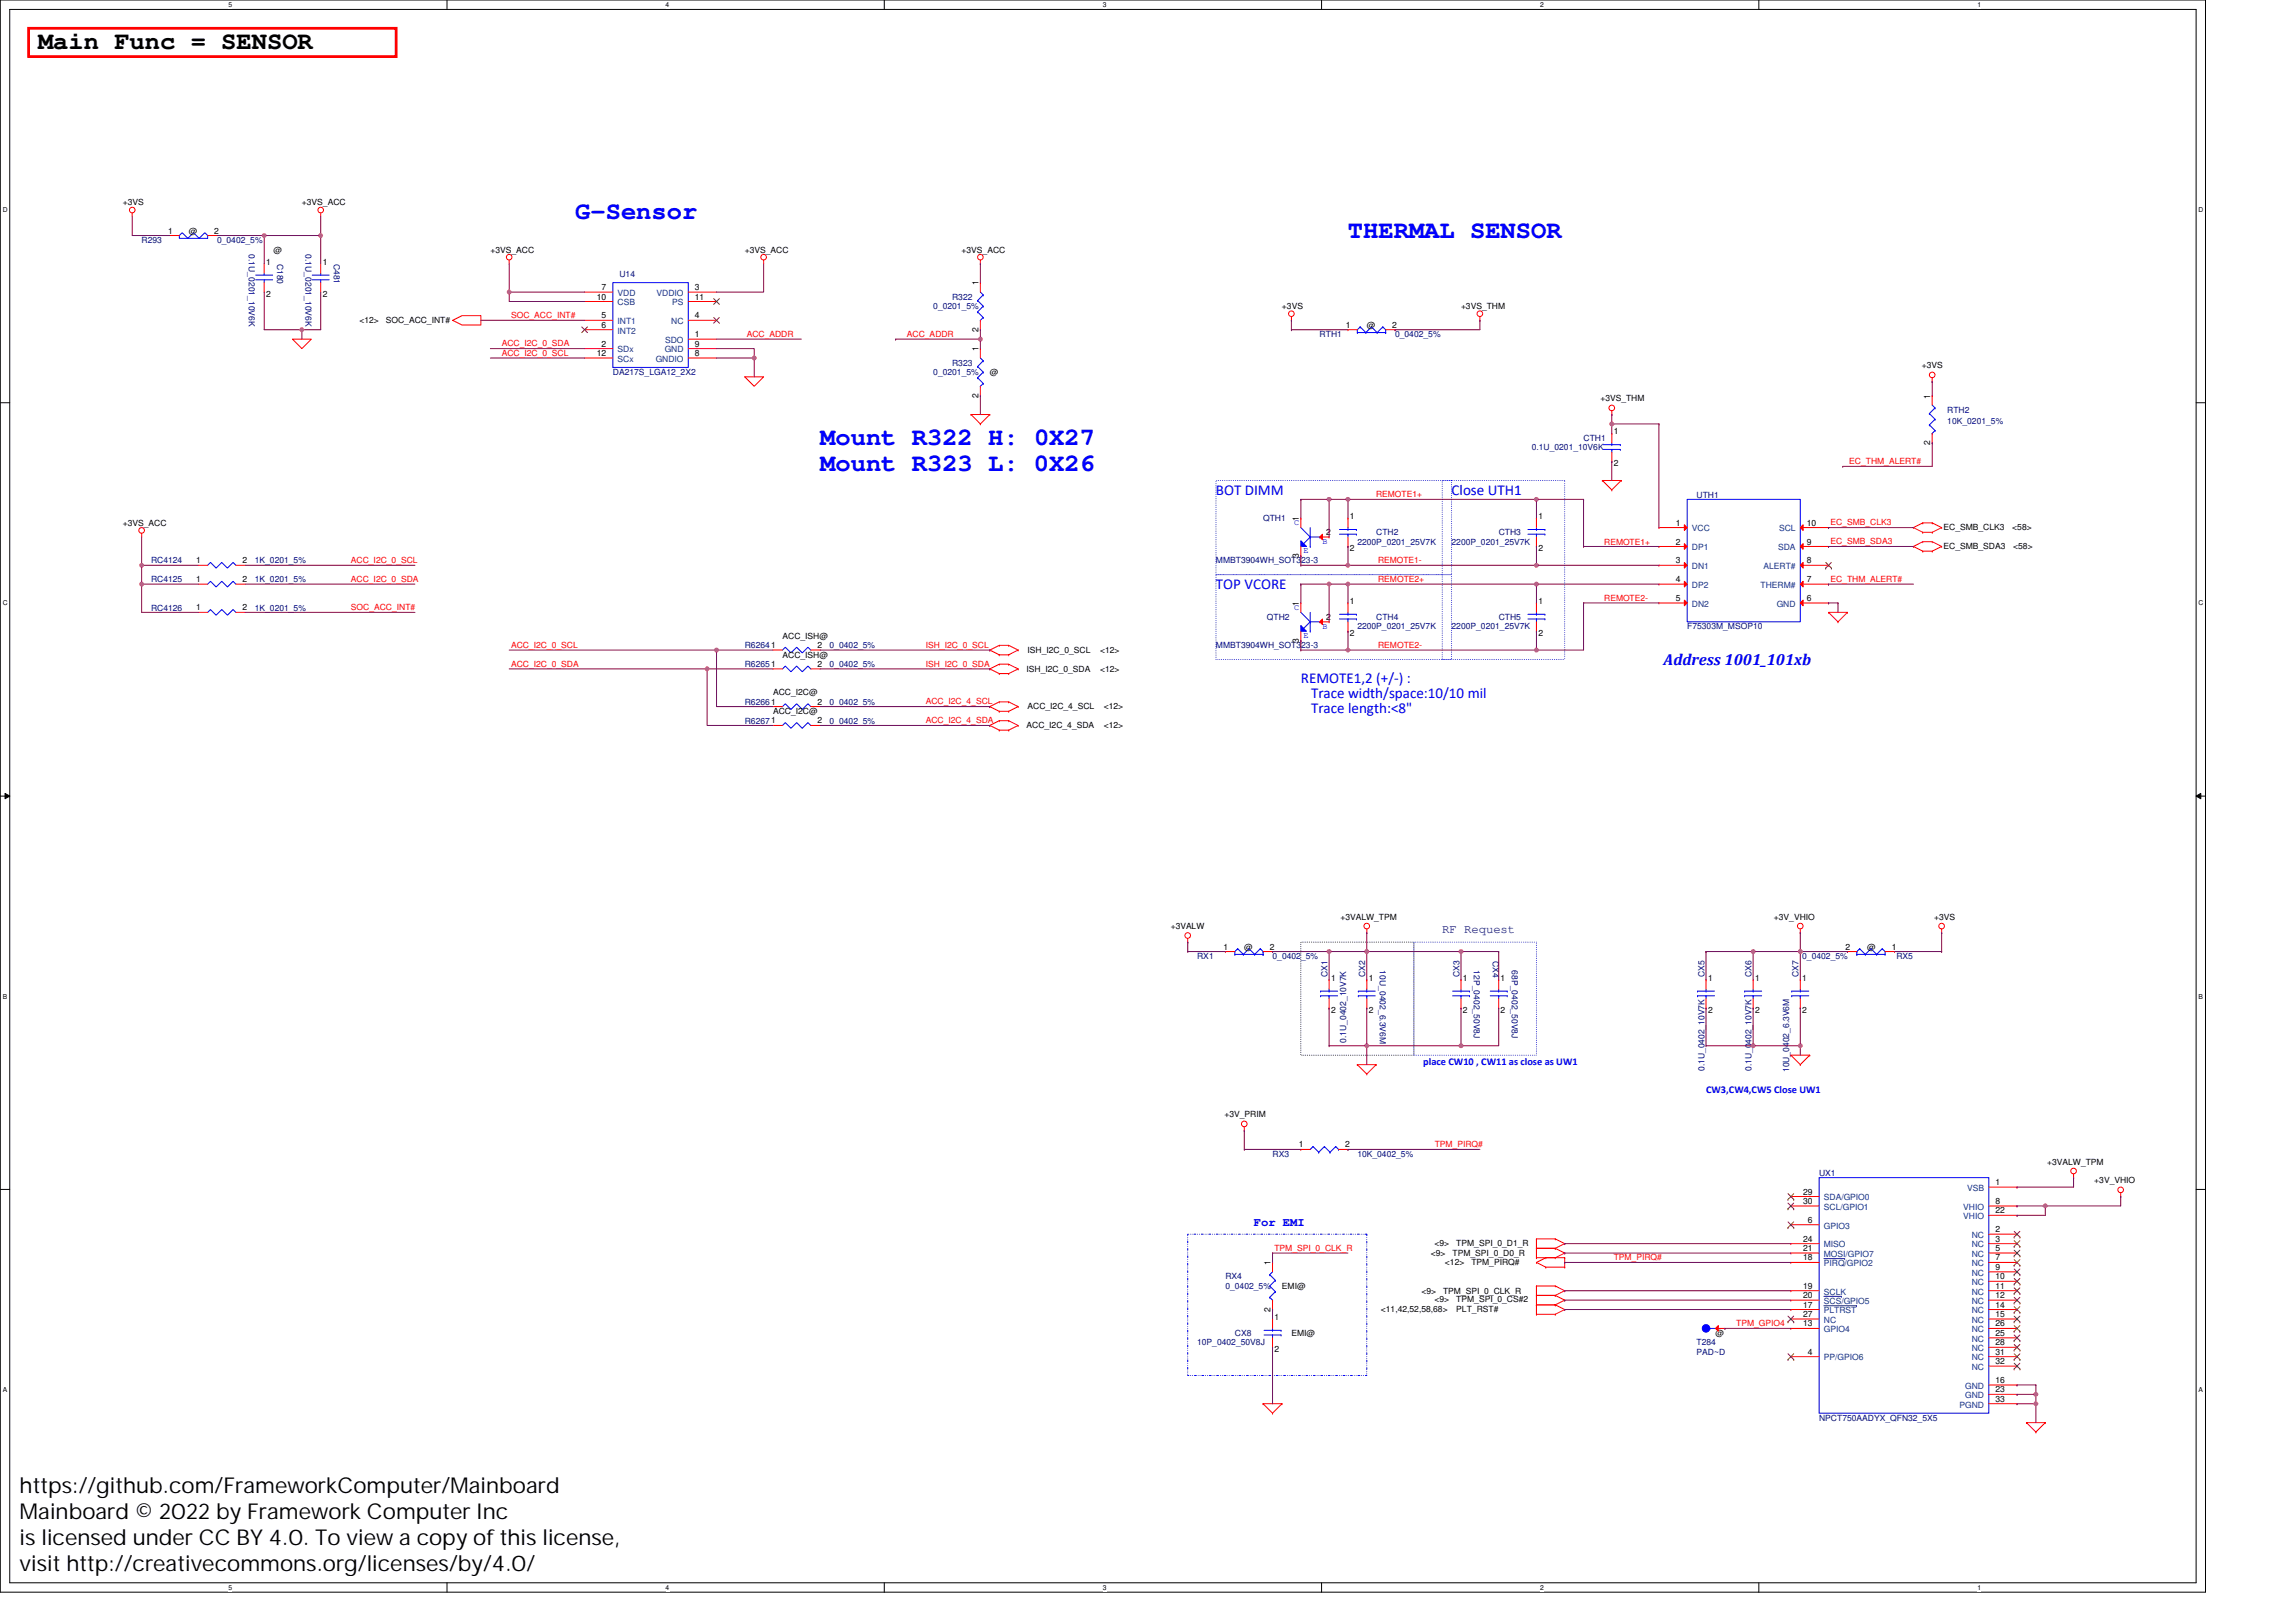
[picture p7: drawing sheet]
<svg xmlns="http://www.w3.org/2000/svg" width="297mm" height="210mm" viewBox="0 0 297 210" stroke-linecap="round" stroke-linejoin="round" font-family="sans-serif">
<defs><g id="words">
<text font-size="3.3" x="4.9" y="6.4">Main Func = SENSOR</text>
<g font-size="3.3" fill="#00f">
<text x="74.4" y="28.3">G-Sensor</text>
<text x="174.4" y="30.8">THERMAL SENSOR</text>
<text x="106.1" y="57.6">Mount R322 H: 0X27</text>
<text x="106.1" y="60.9">Mount R323 L: 0X26</text>
</g>
<g font-size="2.8">
<text x="2.5" y="193.2">https://github.com/FrameworkComputer/Mainboard</text>
<text x="2.5" y="196.6">Mainboard © 2022 by Framework Computer Inc</text>
<text x="2.5" y="199.9">is licensed under CC BY 4.0. To view a copy of this license,</text>
<text x="2.5" y="203.3">visit http://creativecommons.org/licenses/by/4.0/</text>
</g>
<text font-size="2.1" fill="#00f" x="215.2" y="86.1">Address 1001_101xb</text>
<g font-size="1.9" fill="#00f">
<text x="157.3" y="64">BOT DIMM</text>
<text x="187.8" y="64">Close UTH1</text>
<text x="157.3" y="76.2">TOP VCORE</text>
<text x="168.3" y="88.4">REMOTE1,2 (+/-) :</text>
<text x="169.6" y="90.4">Trace width/space:10/10 mil</text>
<text x="169.6" y="92.3">Trace length:&lt;8&quot;</text>
</g>
<text font-size="1.6" fill="#400080" x="186.6" y="120.8">RF Request</text>
<text font-size="1.6" fill="#00f" x="162.2" y="158.6">For EMI</text>
<g font-size="1.3" fill="#00f">
<text x="184.1" y="137.8">place CW10 , CW11 as close as UW1</text>
<text x="220.7" y="141.5">CW3,CW4,CW5 Close UW1</text>
</g>
<g font-size="1.1">
<text x="15.9" y="26.6">+3VS</text>
<text x="39.1" y="26.6">+3VS_ACC</text>
<text x="21.7" y="30.2">1</text>
<text x="24.4" y="30.2">@</text>
<text x="27.7" y="30.2">2</text>
<text x="34.4" y="34.3">1</text>
<text x="35.4" y="32.7">@</text>
<text x="41.7" y="34.3">1</text>
<text x="63.4" y="32.7">+3VS_ACC</text>
<text x="96.4" y="32.7">+3VS_ACC</text>
<text x="124.4" y="32.7">+3VS_ACC</text>
<text x="34.4" y="38.4">2</text>
<text x="41.7" y="38.4">2</text>
<text x="46.5" y="41.8">&lt;12&gt;</text>
<text x="49.9" y="41.8">SOC_ACC_INT#</text>
<text x="77.2" y="38.8">10</text>
<text x="77.8" y="37.5">7</text>
<text x="77.8" y="41.2">5</text>
<text x="89.9" y="41.2">4</text>
<text x="89.9" y="38.8">11</text>
<text x="89.9" y="37.5">3</text>
<text x="126.6" y="36.9" transform="rotate(-90 126.6 36.9)">1</text>
<text x="165.9" y="40">+3VS</text>
<text x="189" y="40">+3VS_THM</text>
<text x="77.2" y="46.1">12</text>
<text x="77.8" y="44.9">2</text>
<text x="77.8" y="42.4">6</text>
<text x="89.9" y="46.1">8</text>
<text x="89.9" y="43.6">1</text>
<text x="89.9" y="44.9">9</text>
<text x="126.6" y="45.5" transform="rotate(-90 126.6 45.5)">1</text>
<text x="126.6" y="42.9" transform="rotate(-90 126.6 42.9)">2</text>
<text x="174.1" y="42.4">1</text>
<text x="176.8" y="42.4">@</text>
<text x="180.1" y="42.4">2</text>
<text x="248.6" y="47.7">+3VS</text>
<text x="126.6" y="51.5" transform="rotate(-90 126.6 51.5)">2</text>
<text x="128.1" y="48.5">@</text>
<text x="207.1" y="51.9">+3VS_THM</text>
<text x="249.7" y="51.6" transform="rotate(-90 249.7 51.6)">1</text>
<text x="208.8" y="56.2">1</text>
<text x="249.7" y="57.6" transform="rotate(-90 249.7 57.6)">2</text>
<text x="208.8" y="60.4">2</text>
<text x="15.9" y="68">+3VS_ACC</text>
<text x="168" y="67.4" transform="rotate(-90 168 67.4)">1</text>
<text x="171.6" y="69.2">2</text>
<text x="174.6" y="67.2">1</text>
<text x="174.6" y="71.3">2</text>
<text x="199" y="67.2">1</text>
<text x="199" y="71.3">2</text>
<text x="216.8" y="68">1</text>
<text x="216.8" y="70.5">2</text>
<text x="233.8" y="68">10</text>
<text x="233.8" y="70.5">9</text>
<text x="251.4" y="68.7">EC_SMB_CLK3</text>
<text x="251.4" y="71.1">EC_SMB_SDA3</text>
<text x="260.3" y="68.7">&lt;58&gt;</text>
<text x="260.5" y="71.1">&lt;58&gt;</text>
<text x="25.4" y="75.3">1</text>
<text x="25.4" y="72.9">1</text>
<text x="31.4" y="75.3">2</text>
<text x="31.4" y="72.9">2</text>
<text x="168" y="72.2" transform="rotate(-90 168 72.2)">3</text>
<text x="216.8" y="72.9">3</text>
<text x="216.8" y="75.3">4</text>
<text x="216.8" y="77.8">5</text>
<text x="233.8" y="72.9">8</text>
<text x="233.8" y="75.3">7</text>
<text x="233.8" y="77.8">6</text>
<text x="25.4" y="79">1</text>
<text x="31.4" y="79">2</text>
<text x="101.2" y="82.7">ACC_ISH@</text>
<text x="105.7" y="83.9">2</text>
<text x="168" y="83.2" transform="rotate(-90 168 83.2)">3</text>
<text x="168" y="78.4" transform="rotate(-90 168 78.4)">1</text>
<text x="171.6" y="80.2">2</text>
<text x="174.6" y="78.2">1</text>
<text x="174.6" y="82.3">2</text>
<text x="199" y="78.2">1</text>
<text x="199" y="82.3">2</text>
<text x="100" y="90">ACC_I2C@</text>
<text x="101.2" y="85.1">ACC_ISH@</text>
<text x="105.7" y="86.3">2</text>
<text x="132.8" y="86.9">ISH_I2C_0_SDA</text>
<text x="132.9" y="84.5">ISH_I2C_0_SCL</text>
<text x="142.3" y="86.9">&lt;12&gt;</text>
<text x="142.3" y="84.5">&lt;12&gt;</text>
<text x="100" y="92.4">ACC_I2C@</text>
<text x="105.7" y="91.2">2</text>
<text x="105.7" y="93.6">2</text>
<text x="132.8" y="94.2">ACC_I2C_4_SDA</text>
<text x="132.9" y="91.8">ACC_I2C_4_SCL</text>
<text x="142.8" y="94.2">&lt;12&gt;</text>
<text x="142.8" y="91.8">&lt;12&gt;</text>
<text x="173.4" y="119">+3VALW_TPM</text>
<text x="229.5" y="119">+3V_VHIO</text>
<text x="250.2" y="119">+3VS</text>
<text x="151.5" y="120.2">+3VALW</text>
<text x="158.3" y="122.9">1</text>
<text x="161" y="122.9">@</text>
<text x="164.3" y="122.9">2</text>
<text x="238.8" y="122.9">2</text>
<text x="241.6" y="122.9">@</text>
<text x="244.7" y="122.9">1</text>
<text x="172.2" y="126.9">1</text>
<text x="172.2" y="131.1">2</text>
<text x="177.1" y="126.9">1</text>
<text x="177.1" y="131.1">2</text>
<text x="189.3" y="126.9">1</text>
<text x="189.3" y="131.1">2</text>
<text x="194.1" y="126.9">1</text>
<text x="194.1" y="131.1">2</text>
<text x="221" y="126.9">1</text>
<text x="221" y="131.1">2</text>
<text x="227.1" y="126.9">1</text>
<text x="227.1" y="131.1">2</text>
<text x="233.2" y="126.9">1</text>
<text x="233.2" y="131.1">2</text>
<text x="158.4" y="144.6">+3V_PRIM</text>
<text x="168" y="148.5">1</text>
<text x="174" y="148.5">2</text>
<text x="233.3" y="154.6">29</text>
<text x="233.3" y="155.8">30</text>
<text x="258.1" y="155.8">8</text>
<text x="258.1" y="153.4">1</text>
<text x="264.8" y="150.7">+3VALW_TPM</text>
<text x="270.9" y="153.1">+3V_VHIO</text>
<text x="185.6" y="161.2">&lt;9&gt;</text>
<text x="188.4" y="161.2">TPM_SPI_0_D1_R</text>
<text x="233.3" y="161.9">21</text>
<text x="233.3" y="160.7">24</text>
<text x="233.9" y="158.2">6</text>
<text x="258.1" y="159.5">2</text>
<text x="258.1" y="160.7">3</text>
<text x="258.1" y="161.9">5</text>
<text x="258.1" y="157">22</text>
<text x="164.4" y="163.7" transform="rotate(-90 164.4 163.7)">1</text>
<text x="165.9" y="166.8">EMI@</text>
<text x="183.9" y="167.4">&lt;9&gt;</text>
<text x="185.1" y="162.5">&lt;9&gt;</text>
<text x="186.7" y="167.4">TPM_SPI_0_CLK_R</text>
<text x="186.9" y="163.7">&lt;12&gt;</text>
<text x="187.9" y="162.5">TPM_SPI_0_D0_R</text>
<text x="190.4" y="163.7">TPM_PIRQ#</text>
<text x="233.3" y="166.8">19</text>
<text x="233.3" y="168">20</text>
<text x="233.3" y="163.1">18</text>
<text x="258.1" y="163.1">7</text>
<text x="258.1" y="164.3">9</text>
<text x="258.1" y="165.6">10</text>
<text x="258.1" y="166.8">11</text>
<text x="258.1" y="168">12</text>
<text x="164.4" y="169.7" transform="rotate(-90 164.4 169.7)">2</text>
<text x="164.9" y="170.8">1</text>
<text x="167.1" y="172.9">EMI@</text>
<text x="178.7" y="169.7">&lt;11,42,52,58,68&gt;</text>
<text x="185.6" y="168.5">&lt;9&gt;</text>
<text x="188.4" y="169.7">PLT_RST#</text>
<text x="188.4" y="168.5">TPM_SPI_0_CS#2</text>
<text x="221.9" y="172.9">@</text>
<text x="233.3" y="170.4">27</text>
<text x="233.3" y="171.7">13</text>
<text x="233.3" y="169.2">17</text>
<text x="258.1" y="171.7">26</text>
<text x="258.1" y="170.4">15</text>
<text x="258.1" y="169.2">14</text>
<text x="258.1" y="172.9">25</text>
<text x="164.9" y="175">2</text>
<text x="233.9" y="175.3">4</text>
<text x="258.1" y="174.1">28</text>
<text x="258.1" y="175.3">31</text>
<text x="258.1" y="176.5">32</text>
<text x="258.1" y="179">16</text>
<text x="258.1" y="181.4">33</text>
<text x="258.1" y="180.2">23</text>
</g>
<g font-size="1.1" fill="#000080">
<text x="18.3" y="31.5">R293</text>
<text x="28.1" y="31.5">0_0402_5%</text>
<text x="32.2" y="32.9" transform="rotate(90 32.2 32.9)">0.1U_0201_10V6K</text>
<text x="35.9" y="34.1" transform="rotate(90 35.9 34.1)">C180</text>
<text x="39.5" y="32.9" transform="rotate(90 39.5 32.9)">0.1U_0201_10V6K</text>
<text x="43.2" y="34.1" transform="rotate(90 43.2 34.1)">C481</text>
<text x="80.1" y="35.8">U14</text>
<text x="120.7" y="40">0_0201_5%</text>
<text x="123.2" y="38.8">R322</text>
<text x="123.2" y="47.3">R323</text>
<text x="170.7" y="43.7">RTH1</text>
<text x="180.5" y="43.7">0_0402_5%</text>
<text x="79.3" y="48.5">DA217S_LGA12_2X2</text>
<text x="120.7" y="48.5">0_0201_5%</text>
<text x="251.9" y="53.4">RTH2</text>
<text x="198.2" y="58.3">0.1U_0201_10V6K</text>
<text x="204.9" y="57.1">CTH1</text>
<text x="251.9" y="54.9">10K_0201_5%</text>
<text x="219.5" y="64.4">UTH1</text>
<text x="163.4" y="67.4">QTH1</text>
<text x="175.6" y="70.5">2200P_0201_25V7K</text>
<text x="178" y="69.3">CTH2</text>
<text x="187.8" y="70.5">2200P_0201_25V7K</text>
<text x="193.9" y="69.3">CTH3</text>
<text x="19.5" y="75.4">RC4125</text>
<text x="19.5" y="72.9">RC4124</text>
<text x="33" y="75.4">1K_0201_5%</text>
<text x="33" y="72.9">1K_0201_5%</text>
<text x="157.3" y="72.9">MMBT3904WH_SOT323-3</text>
<text x="19.5" y="79">RC4126</text>
<text x="33" y="79">1K_0201_5%</text>
<text x="96.4" y="83.9">R62641</text>
<text x="107.3" y="83.9">0_0402_5%</text>
<text x="157.3" y="83.9">MMBT3904WH_SOT323-3</text>
<text x="163.9" y="80.2">QTH2</text>
<text x="175.6" y="81.4">2200P_0201_25V7K</text>
<text x="178" y="80.2">CTH4</text>
<text x="187.8" y="81.4">2200P_0201_25V7K</text>
<text x="193.9" y="80.2">CTH5</text>
<text x="218.3" y="81.4">F75303M_MSOP10</text>
<text x="96.4" y="86.3">R62651</text>
<text x="107.3" y="86.3">0_0402_5%</text>
<text x="96.4" y="91.2">R62661</text>
<text x="96.4" y="93.6">R62671</text>
<text x="107.3" y="91.2">0_0402_5%</text>
<text x="107.3" y="93.6">0_0402_5%</text>
<text x="154.9" y="124.1">RX1</text>
<text x="164.6" y="124.1">0_0402_5%</text>
<text x="178.5" y="125.6" transform="rotate(90 178.5 125.6)">10U_0402_6.3V6M</text>
<text x="190.7" y="125.6" transform="rotate(90 190.7 125.6)">12P_0402_50V8J</text>
<text x="193.1" y="124.4" transform="rotate(90 193.1 124.4)">CX4</text>
<text x="195.6" y="125.6" transform="rotate(90 195.6 125.6)">68P_0402_50V8J</text>
<text x="233.2" y="124.1">0_0402_5%</text>
<text x="245.3" y="124.1">RX5</text>
<text x="171.7" y="126.4" transform="rotate(-90 171.7 126.4)">CX1</text>
<text x="176.6" y="126.4" transform="rotate(-90 176.6 126.4)">CX2</text>
<text x="188.8" y="126.4" transform="rotate(-90 188.8 126.4)">CX3</text>
<text x="220.5" y="126.4" transform="rotate(-90 220.5 126.4)">CX5</text>
<text x="226.6" y="126.4" transform="rotate(-90 226.6 126.4)">CX6</text>
<text x="232.7" y="126.4" transform="rotate(-90 232.7 126.4)">CX7</text>
<text x="174.2" y="135" transform="rotate(-90 174.2 135)">0.1U_0402_10V7K</text>
<text x="220.5" y="138.6" transform="rotate(-90 220.5 138.6)">0.1U_0402_10V7K</text>
<text x="226.6" y="138.6" transform="rotate(-90 226.6 138.6)">0.1U_0402_10V7K</text>
<text x="231.5" y="138.7" transform="rotate(-90 231.5 138.7)">10U_0402_6.3V6M</text>
<text x="164.6" y="149.7">RX3</text>
<text x="175.6" y="149.7">10K_0402_5%</text>
<text x="235.3" y="152.2">UX1</text>
<text x="158.5" y="165.6">RX4</text>
<text x="158.5" y="166.8">0_0402_5%</text>
<text x="159.8" y="172.9">CX8</text>
<text x="154.9" y="174.1">10P_0402_50V8J</text>
<text x="219.5" y="174.1">T284</text>
<text x="219.5" y="175.3">PAD~D</text>
<text x="235.3" y="183.9">NPCT750AADYX_QFN32_5X5</text>
</g>
<g font-size="1.1" fill="#f00">
<text x="66.1" y="41.2">SOC_ACC_INT#</text>
<text x="64.9" y="46.1">ACC_I2C_0_SCL</text>
<text x="64.9" y="44.8">ACC_I2C_0_SDA</text>
<text x="96.6" y="43.6">ACC_ADDR</text>
<text x="117.3" y="43.6">ACC_ADDR</text>
<text x="178" y="64.4">REMOTE1+</text>
<text x="239.3" y="60.1">EC_THM_ALERT#</text>
<text x="207.6" y="70.5">REMOTE1+</text>
<text x="236.8" y="70.4">EC_SMB_SDA3</text>
<text x="236.8" y="68">EC_SMB_CLK3</text>
<text x="45.4" y="72.9">ACC_I2C_0_SCL</text>
<text x="45.4" y="75.3">ACC_I2C_0_SDA</text>
<text x="178.3" y="72.9">REMOTE1-</text>
<text x="178.3" y="75.3">REMOTE2+</text>
<text x="207.6" y="77.8">REMOTE2-</text>
<text x="236.8" y="75.3">EC_THM_ALERT#</text>
<text x="45.4" y="79">SOC_ACC_INT#</text>
<text x="66.1" y="83.8">ACC_I2C_0_SCL</text>
<text x="119.8" y="83.8">ISH_I2C_0_SCL</text>
<text x="178.3" y="83.9">REMOTE2-</text>
<text x="66.1" y="86.3">ACC_I2C_0_SDA</text>
<text x="119.8" y="86.3">ISH_I2C_0_SDA</text>
<text x="119.8" y="91.2">ACC_I2C_4_SCL</text>
<text x="119.8" y="93.6">ACC_I2C_4_SDA</text>
<text x="185.6" y="148.5">TPM_PIRQ#</text>
<text x="164.9" y="161.9">TPM_SPI_0_CLK_R</text>
<text x="208.8" y="163.1">TPM_PIRQ#</text>
<text x="224.6" y="171.6">TPM_GPIO4</text>
</g>
<g font-size="1.1" fill="#004080">
<text x="79.9" y="38.3">VDD</text>
<text x="79.9" y="41.9">INT1</text>
<text x="79.9" y="39.5">CSB</text>
<text x="85" y="38.3">VDDIO</text>
<text x="86.8" y="41.9">NC</text>
<text x="87" y="39.5">PS</text>
<text x="79.9" y="46.8">SCx</text>
<text x="79.9" y="45.6">SDx</text>
<text x="79.9" y="43.2">INT2</text>
<text x="84.8" y="46.8">GNDIO</text>
<text x="86" y="45.6">GND</text>
<text x="86.1" y="44.4">SDO</text>
<text x="218.9" y="68.8">VCC</text>
<text x="218.9" y="71.2">DP1</text>
<text x="230" y="71.2">SDA</text>
<text x="230.2" y="68.8">SCL</text>
<text x="218.9" y="73.6">DN1</text>
<text x="218.9" y="76.1">DP2</text>
<text x="227.8" y="76.1">THERM#</text>
<text x="228.1" y="73.6">ALERT#</text>
<text x="218.9" y="78.5">DN2</text>
<text x="229.9" y="78.5">GND</text>
<text x="236" y="155.3">SDA/GPIO0</text>
<text x="254.5" y="154.1">VSB</text>
<text x="236" y="161.4">MISO</text>
<text x="236" y="159">GPIO3</text>
<text x="236" y="156.6">SCL/GPIO1</text>
<text x="254" y="156.6">VHIO</text>
<text x="254" y="157.8">VHIO</text>
<text x="255.1" y="160.2">NC</text>
<text x="255.1" y="161.4">NC</text>
<text x="236" y="162.7">MOSI/GPIO7</text>
<text x="236" y="167.5">SCLK</text>
<text x="236" y="163.9">PIRQ/GPIO2</text>
<text x="255.1" y="163.9">NC</text>
<text x="255.1" y="165.1">NC</text>
<text x="255.1" y="162.7">NC</text>
<text x="255.1" y="166.3">NC</text>
<text x="255.1" y="167.5">NC</text>
<text x="236" y="170">PLTRST</text>
<text x="236" y="168.7">SCS/GPIO5</text>
<text x="236" y="171.2">NC</text>
<text x="236" y="172.4">GPIO4</text>
<text x="255.1" y="172.4">NC</text>
<text x="255.1" y="171.2">NC</text>
<text x="255.1" y="170">NC</text>
<text x="255.1" y="168.7">NC</text>
<text x="255.1" y="173.6">NC</text>
<text x="236" y="176.1">PP/GPIO6</text>
<text x="254.2" y="179.7">GND</text>
<text x="255.1" y="174.8">NC</text>
<text x="255.1" y="176.1">NC</text>
<text x="255.1" y="177.3">NC</text>
<text x="253.5" y="182.2">PGND</text>
<text x="254.2" y="180.9">GND</text>
</g>
<g font-size="1.1" fill="#00f">
<text x="167.4" y="67.9">C</text>
<text x="168.7" y="71.6">E</text>
<text x="171.1" y="70.4">B</text>
<text x="167.4" y="78.9">C</text>
<text x="168.7" y="82.6">E</text>
<text x="171.1" y="81.3">B</text>
</g>
<g font-size=".9">
<text x="29.5" y=".9">5</text>
<text x="86.1" y=".9">4</text>
<text x="142.7" y=".9">3</text>
<text x="199.3" y=".9">2</text>
<text x="255.8" y=".9">1</text>
<text x=".3" y="27.5">D</text>
<text x="284.4" y="27.5">D</text>
<text x=".3" y="78.4">C</text>
<text x="284.4" y="78.4">C</text>
<text x=".3" y="129.3">B</text>
<text x="284.4" y="129.3">B</text>
<text x=".3" y="180.2">A</text>
<text x="284.4" y="180.2">A</text>
<text x="29.5" y="205.7">5</text>
<text x="86.1" y="205.7">4</text>
<text x="142.7" y="205.7">3</text>
<text x="199.3" y="205.7">2</text>
<text x="255.8" y="205.7">1</text>
</g>
</g></defs>
<path d="M0 0h285.3v206h-285.3zM1.3 1.2h282.8v203.6h-282.8z" fill="none" stroke="#000" stroke-width=".13"/>
<g fill="#fff">
<path d="M29.5 .1h.5v1h-.5z"/>
<path d="M29.5 205h.5v.9h-.5z"/>
</g>
<path d="M57.8 0v1.2M57.8 204.8v1.3" fill="none" stroke="#000" stroke-width=".13"/>
<g fill="#fff">
<path d="M86.1 .1h.5v1h-.5z"/>
<path d="M86.1 205h.5v.9h-.5z"/>
</g>
<path d="M114.4 0v1.2M114.4 204.8v1.3" fill="none" stroke="#000" stroke-width=".13"/>
<g fill="#fff">
<path d="M142.7 .1h.5v1h-.5z"/>
<path d="M142.7 205h.5v.9h-.5z"/>
</g>
<path d="M171 0v1.2M171 204.8v1.3" fill="none" stroke="#000" stroke-width=".13"/>
<g fill="#fff">
<path d="M199.3 .1h.4v1h-.4z"/>
<path d="M199.3 205h.4v.9h-.4z"/>
</g>
<path d="M227.5 0v1.2M227.5 204.8v1.3" fill="none" stroke="#000" stroke-width=".13"/>
<g fill="#fff">
<path d="M255.8 .1h.5v1h-.5z"/>
<path d="M255.8 205h.5v.9h-.5z"/>
<path d="M.3 26.7h.7v.9h-.7z"/>
<path d="M284.4 26.7h.7v.9h-.7z"/>
<path d="M.3 77.6h.7v.9h-.7z"/>
<path d="M284.4 77.6h.7v.9h-.7z"/>
</g>
<path d="M0 52.1h1.3M284.1 52.1h1.2" fill="none" stroke="#000" stroke-width=".13"/>
<g fill="#fff">
<path d="M.3 128.5h.6v.9h-.6z"/>
<path d="M284.4 128.5h.6v.9h-.6z"/>
</g>
<path d="M0 103h1.3M.7 102.7l.6 .3-.6 .4zM284.1 103l.6-.3v.7zM284.1 103h1.2" fill="none" stroke="#000" stroke-width=".13"/>
<path d="M.7 102.7l.6 .3-.6 .4zM284.1 103l.6-.3v.7z" fill="#000"/>
<g fill="#fff">
<path d="M.3 179.4h.6v.9h-.6z"/>
<path d="M284.4 179.4h.6v.9h-.6z"/>
</g>
<path d="M168.3 121.9h14.6v14.7h-14.6zM0 153.9h1.3M284.1 153.9h1.2" fill="none" stroke="#000" stroke-width=".13"/>
<g fill="none" stroke="#00f" stroke-width=".13">
<path d="M26.9 75.6l.3-.4 .8 .8 .7-.8 .7 .8 .8-.8 .3 .4M157.3 62.2h30.5v12.2h-30.5zM157.3 74.4h30.5v10.9h-30.5zM186.6 62.2h15.8v23.1h-15.8zM182.9 121.9h15.9v14.7h-15.9zM219.6 128.9h2.2M219.6 128.3h2.2M219.6 128.9h.1M219.6 128.3h.1M220.7 128.3h.1M220.7 128.9h.1M220.7 128v.3"/>
<path d="M220.7 128.9v.3"/>
</g>
<path d="M3.7 3.7h47.5v3.6h-47.5z" fill="none" stroke="#f00" stroke-width=".36"/>
<path d="M153.7 159.7h23.1v18.3h-23.1z" fill="none" stroke="#00f" stroke-width=".13" stroke-dasharray=".2 .2 0 .2 0 .2"/>
<g fill="none" stroke="#f00" stroke-width=".13">
<path d="M17.1 27.6v.4M41.5 27.6v.4M65.9 33.6v.5M98.8 33.6v.5M126.8 34.1h.1M126.8 33.6v.5M37.8 43.9h2.5l-1.2 1.2zM58.6 41.5l1.2-.7h2.4v1.3h-2.4zM96.4 48.8h2.4l-1.2 1.2zM125.6 53.6l1.2 1.3M125.6 53.6h.1M125.6 53.6h2.5"/>
<path d="M126.8 54.9h.1M128.1 53.6h.1M128.1 53.6l-1.3 1.3M167.1 41.5h.1M167.1 41v.5M191.5 41.5h.1M191.5 41v.5M208.5 53.6h.1M208.5 53.2v.4M250 49.4h.1M250 48.9v.5M18.3 69v.5"/>
<path d="M25.6 75.6h1.3M30.5 75.6h1.2M207.3 62.2h2.4M207.3 62.2l1.2 1.2M207.3 62.2h.1M208.5 63.4h.1M209.7 62.2h.1M209.7 62.2l-1.2 1.2M236.6 79.2h.1M236.6 79.2h2.4M236.6 79.2l1.2 1.3M239 79.2h.1"/>
<path d="M239 79.2l-1.2 1.3M247.5 68.3h.1M247.5 70.7h.1M247.5 68.3l1.3 .6M247.5 70.7l1.3 .6M248.8 67.7h1.2M248.8 70.1h1.2M248.8 68.9h1.2M248.8 71.3h1.2M248.8 67.7l-1.3 .6M248.8 70.1l-1.3 .6M248.8 67.7h.1"/>
<path d="M248.8 68.9h.1M248.8 70.1h.1M248.8 71.3h.1M250 67.7l1.2 .6M250 70.1l1.2 .6M250 67.7h.1M250 68.9h.1M250 70.1h.1M250 71.3h.1M251.2 68.3h.1M251.2 70.7h.1M251.2 68.3l-1.2 .6"/>
<path d="M251.2 70.7l-1.2 .6M128.1 86.6l1.2 .6M128.1 84.1l1.2 .6M128.1 93.9l1.2 .6M128.1 91.4l1.2 .7M128.1 86.6h.1M128.1 84.1h.1M128.1 93.9h.1M128.1 91.4h.1M129.3 87.2h1.2M129.3 84.7h1.2M129.3 94.5h1.2"/>
<path d="M129.3 92.1h1.2M129.3 86h1.2M129.3 83.5h1.2M129.3 93.3h1.2M129.3 90.8h1.2M129.3 86h.1M129.3 87.2h.1M129.3 83.5h.1M129.3 84.7h.1M129.3 93.3h.1M129.3 94.5h.1M129.3 90.8h.1"/>
<path d="M129.3 92.1h.1M129.3 86l-1.2 .6M129.3 83.5l-1.2 .6M129.3 93.3l-1.2 .6M129.3 90.8l-1.2 .6M130.5 86h.1M130.5 87.2h.1M130.5 83.5h.1M130.5 84.7h.1M130.5 93.3h.1M130.5 94.5h.1M130.5 90.8h.1"/>
<path d="M130.5 92.1h.1M130.5 86l1.2 .6M130.5 83.5l1.2 .6M130.5 93.3l1.2 .6M130.5 90.8l1.2 .6M131.7 86.6h.1M131.7 84.1h.1M131.7 93.9h.1M131.7 91.4h.1M131.7 86.6l-1.2 .6M131.7 84.1l-1.2 .6M131.7 93.9l-1.2 .6"/>
<path d="M131.7 91.4l-1.2 .7M237.8 80.5h.1M153.7 121.9h.1M153.7 121.4v.5M175.6 137.8h.1M175.6 137.8h2.4M175.6 137.8l1.2 1.2M176.8 139h.1M176.8 120.7h.1M176.8 120.2v.5M178 137.8l-1.2 1.2M178 137.8h.1"/>
<path d="M220.7 126.8h.1M220.7 130.5h.1M220.7 126.8v1.2M220.7 129.2v1.3M231.7 136.6h2.4M231.7 136.6h.1M231.7 136.6l1.2 1.2M232.9 137.8h.1M232.9 120.7h.1M232.9 120.2v.5M234.1 136.6h.1M234.1 136.6l-1.2 1.2"/>
<path d="M251.2 120.7h.1M251.2 120.2v.5M161 146.3h.1M161 145.8v.5M268.3 152.4h.1M268.3 151.9v.5M274.4 154.8h.1M274.4 154.4v.4M198.8 168.9h2.4M198.8 160.3h2.4M198.8 161.5h2.4M198.8 166.4h2.4"/>
<path d="M198.8 167.6h2.4M198.8 170.1h2.4M198.8 162.8h3.6M198.8 163.4l1.2 .6M198.8 170.1h.1M198.8 168.9h.1M198.8 161.5h.1M198.8 160.3h.1M198.8 162.8h.1M198.8 163.4h.1M198.8 167.6h.1M198.8 166.4h.1"/>
<path d="M198.8 160.3v2.5M198.8 166.4v3.7M200 164h.1M200 162.8h.1M200 162.8l-1.2 .6M200 164h2.4M201.2 168.9h.1M201.2 170.1h.1M201.2 160.3h.1M201.2 161.5h.1M201.2 162.8h.1M201.2 166.4h.1"/>
<path d="M201.2 167.6h.1M201.2 168.9l1.2 .6M201.2 160.3l1.2 .6M201.2 161.5l1.2 .7M201.2 166.4l1.2 .6M201.2 167.6l1.2 .7M202.4 169.5h.1M202.4 160.9h.1M202.4 162.2h.1M202.4 164h.1M202.4 162.8h.1M202.4 167h.1"/>
<path d="M202.4 168.3h.1M202.4 169.5l-1.2 .6M202.4 160.9l-1.2 .6M202.4 162.2l-1.2 .6M202.4 162.8v1.2M202.4 167l-1.2 .6M202.4 168.3l-1.2 .6M163.4 181.7h.1M163.4 181.7h2.5M163.4 181.7l1.2 1.2M164.6 182.9h.1M165.9 181.7l-1.3 1.2"/>
<path d="M165.9 181.7h.1M262.2 184.1h.1M262.2 184.1h2.4M262.2 184.1l1.2 1.2M263.4 185.3h.1M264.6 184.1l-1.2 1.2M264.6 184.1h.1"/>
<circle cx="17.1" cy="27.2" r=".36"/>
<circle cx="41.5" cy="27.2" r=".36"/>
<circle cx="65.9" cy="33.3" r=".36"/>
<circle cx="98.8" cy="33.3" r=".36"/>
<circle cx="126.8" cy="33.3" r=".36"/>
<circle cx="167.1" cy="40.6" r=".36"/>
<circle cx="191.5" cy="40.6" r=".36"/>
<circle cx="208.5" cy="52.8" r=".36"/>
<circle cx="250" cy="48.5" r=".36"/>
<circle cx="18.3" cy="68.6" r=".36"/>
<circle cx="176.8" cy="119.8" r=".36"/>
<circle cx="232.9" cy="119.8" r=".36"/>
<circle cx="251.2" cy="119.8" r=".36"/>
<circle cx="153.7" cy="121.1" r=".36"/>
<circle cx="161" cy="145.4" r=".36"/>
<circle cx="268.3" cy="151.5" r=".36"/>
<circle cx="274.4" cy="154" r=".36"/>
</g>
<path d="M168.3 81l.7 .7h-.7z" fill-rule="evenodd" fill="#00f"/>
<path d="M168.3 79.2l1.2 1.3M169.5 79.2v2.5M168.3 81l.7 .7h-.7zM168.7 81.3h.1M169.5 80.5h1.2M169.5 80.5h.1M169.5 81.7h.1M169.5 80.5l-.8 .8M170.7 80.5h.1" fill="none" stroke="#00f" stroke-width=".13"/>
<path d="M168.3 78h.1M168.3 78v1.2" fill="none" stroke="#f00" stroke-width=".13"/>
<path d="M170.7 80.5l.4-.4v.7z" fill="#f00"/>
<g fill="none" stroke="#f00" stroke-width=".13">
<path d="M41.5 34.1v1.3M41.5 36.6v1.2M75.6 37.8h3.7M75.6 39h3.7M89 37.8h3.7M89 39h3.7M126.8 36.6h.1M126.8 36.6v1.2M75.6 41.5h3.7M75.6 46.3h3.7M75.6 45.1h3.7M75.6 42.7h3.7"/>
<path d="M89 43.9h3.7M89 45.1h3.7M89 46.3h3.7M89 41.5h3.7M126.8 45.1h.1M126.8 51.2h.1M126.8 42.7h.1M126.8 41.5v1.2M126.8 45.1v1.2M126.8 50v1.2M174.4 42.7h.1M174.4 42.7h1.2"/>
<path d="M179.3 42.7h1.2M180.5 42.7h.1M208.5 56.1h.1M208.5 59.7h.1M208.5 56.1v1.2M208.5 58.5v1.2M174.4 78h.1M174.4 78v1.2M100 91.4h1.2M100 93.9h1.2M100 84.1h1.2M104.9 91.4h1.2"/>
<path d="M104.9 93.9h1.2M104.9 84.1h1.2M168.3 82.9h.1M168.3 81.7v1.2M170.7 80.5l.4-.4v.7zM170.7 80.5h1.2M171.9 80.5h.1M174.4 81.7h.1M174.4 80.5v1.2M171.9 126.8h.1M171.9 130.5h.1M171.9 126.8v1.2"/>
<path d="M171.9 129.2v1.3M176.8 126.8h.1M176.8 130.5h.1M176.8 126.8v1.2M176.8 129.2v1.3M231.7 158.5h.1M231.7 154.8h.1M231.7 156.1h.1M231.7 156.1h3.6M231.7 158.5h3.6M231.7 154.8h3.6M257.3 159.7h3.6"/>
<path d="M257.3 153.6h3.6M257.3 156.1h3.6M257.3 157.3h3.6M260.9 159.7h.1M260.9 153.6h.1M260.9 156.1h.1M260.9 157.3h.1M231.7 169.5h.1M231.7 168.3h.1M231.7 162.2h.1M231.7 170.7h.1M231.7 167h.1"/>
<path d="M231.7 171.9h.1M231.7 175.6h.1M231.7 163.4h.1M231.7 160.9h.1M231.7 169.5h3.6M231.7 168.3h3.6M231.7 171.9h3.6M231.7 162.2h3.6M231.7 170.7h3.6M231.7 163.4h3.6M231.7 160.9h3.6M231.7 167h3.6"/>
<path d="M231.7 175.6h3.6M257.3 169.5h3.6M257.3 168.3h3.6M257.3 171.9h3.6M257.3 162.2h3.6M257.3 170.7h3.6M257.3 163.4h3.6M257.3 160.9h3.6M257.3 164.6h3.6M257.3 167h3.6M257.3 165.8h3.6M257.3 175.6h3.6"/>
<path d="M257.3 173.1h3.6M257.3 179.2h3.6M257.3 174.4h3.6M257.3 176.8h3.6M260.9 171.9h.1M260.9 170.7h.1M260.9 163.4h.1M260.9 160.9h.1M260.9 164.6h.1M260.9 162.2h.1M260.9 169.5h.1M260.9 165.8h.1"/>
<path d="M260.9 167h.1M260.9 168.3h.1M260.9 173.1h.1M260.9 179.2h.1M260.9 174.4h.1M260.9 175.6h.1M260.9 176.8h.1M257.3 180.4h3.6M257.3 181.7h3.6M260.9 180.4h.1M260.9 181.7h.1"/>
</g>
<g fill="none" stroke="#00f" stroke-width=".13">
<path d="M40.4 36.2h2.2M40.4 35.6h2.2M41.5 35.4v.2M41.5 36.2v.4M79.3 36.6h9.7v10.9h-9.7zM126.5 38.9l.7 .7M126.5 38.9h.1M126.8 37.8l.4 .4M127.2 38.2h.1M127.2 39.6h.1M127.2 38.2l-.7 .7M127.2 39.6l-.7 .8"/>
<path d="M126.5 47.4l.7 .8M126.5 48.9l.7 .7M126.5 40.4l.7 .7M126.5 47.4h.1M126.5 48.9h.1M126.5 40.4h.1M126.8 50h.1M126.8 41.5h.1M126.8 46.3l.4 .4M127.2 46.7h.1M127.2 48.2h.1M127.2 49.6h.1"/>
<path d="M127.2 41.1h.1M127.2 46.7l-.7 .7M127.2 48.2l-.7 .7M127.2 49.6l-.4 .4M127.2 41.1l-.4 .4M175.6 43h3.7M175.6 43h.1M176 42.3l.7 .7M176 42.3l-.4 .4v.3M176 42.3h.1M176.7 43h.1M177.4 42.3l.8 .7"/>
<path d="M177.4 42.3l-.7 .7M177.4 42.3h.1M178.2 43h.1M178.9 42.3l.4 .4M178.9 42.3l-.7 .7M178.9 42.3h.1M179.3 42.7h.1M179.3 43h.1M179.3 42.7v.3M207.4 58.2h2.2M207.4 57.5h2.2M208.5 57.5h.1"/>
<path d="M208.5 58.2h.1M208.5 57.3v.2M208.5 58.2v.3M209.6 58.2h.1M209.6 57.5h.1M173.3 79.5h2.2M174.4 79.5h.1M174.4 79.2v.3M175.5 79.5h.1M101.2 91.4l.4-.3 .7 .7 .8-.7 .7 .7 .7-.7 .4 .3M101.2 93.9l.4-.4 .7 .7 .8-.7 .7 .7 .7-.7 .4 .4M101.2 84.1l.4-.3 .7 .7 .8-.7 .7 .7 .7-.7 .4 .3"/>
<path d="M173.3 80.1h2.2M174.4 80.1h.1M174.4 80.1v.4M175.5 80.1h.1M170.8 128.9h2.2M170.8 128.3h2.2M170.8 128.9h.1M170.8 128.3h.1M171.9 128.3h.1M171.9 128.9h.1M171.9 128v.3M171.9 128.9v.3"/>
<path d="M175.7 128.9h.1M175.7 128.3h.1M175.7 128.9h2.2M175.7 128.3h2.2M176.8 128.3h.1M176.8 128.9h.1M176.8 128v.3M176.8 128.9v.3M235.3 152.4h22v30.5h-22z"/>
</g>
<g fill="none" stroke="#804000" stroke-width=".13">
<path d="M92.3 38.7l.8 .7M93.1 38.7l-.8 .7M75.3 42.3l.7 .7M76 42.3l-.7 .7M92.3 41.1l.8 .7M93.1 41.1l-.8 .7M231.3 158.9h.1M231.3 155.2h.1M231.3 156.4h.1M231.3 158.1l.8 .8M231.3 154.5l.8 .7M231.3 155.7l.8 .7"/>
<path d="M232.1 158.1l-.8 .8M232.1 154.5l-.8 .7M232.1 155.7l-.8 .7M232.1 158.9h.1M232.1 155.2h.1M232.1 156.4h.1M260.6 159.3l.7 .8M261.3 159.3l-.7 .8M231.3 171.1h.1M231.3 175.9h.1M231.3 170.3l.8 .8M231.3 175.2l.8 .7"/>
<path d="M232.1 170.3l-.8 .8M232.1 175.2l-.8 .7M232.1 171.1h.1M232.1 175.9h.1M260.6 172.3h.1M260.6 171.1h.1M260.6 163.7h.1M260.6 160.1h.1M260.6 161.3h.1M260.6 165h.1M260.6 162.5h.1M260.6 169.8h.1"/>
<path d="M260.6 166.2h.1M260.6 167.4h.1M260.6 168.6h.1M260.6 173.5h.1M260.6 174.7h.1M260.6 175.9h.1M260.6 177.2h.1M260.6 171.5l.7 .8M260.6 170.3l.7 .8M260.6 163l.7 .7M260.6 160.6l.7 .7M260.6 164.2l.7 .8"/>
<path d="M260.6 161.8l.7 .7M260.6 169.1l.7 .7M260.6 165.4l.7 .8M260.6 166.7l.7 .7M260.6 167.9l.7 .7M260.6 172.8l.7 .7M260.6 174l.7 .7M260.6 175.2l.7 .7M260.6 176.4l.7 .8M261.3 171.5l-.7 .8M261.3 170.3l-.7 .8M261.3 163l-.7 .7"/>
<path d="M261.3 160.6l-.7 .7M261.3 164.2l-.7 .8M261.3 161.8l-.7 .7M261.3 169.1l-.7 .7M261.3 165.4l-.7 .8M261.3 166.7l-.7 .7M261.3 167.9l-.7 .7M261.3 172.8l-.7 .7M261.3 174l-.7 .7M261.3 175.2l-.7 .7M261.3 176.4l-.7 .8M261.3 172.3h.1"/>
<path d="M261.3 171.1h.1M261.3 163.7h.1M261.3 160.1h.1M261.3 161.3h.1M261.3 165h.1M261.3 162.5h.1M261.3 169.8h.1M261.3 166.2h.1M261.3 167.4h.1M261.3 168.6h.1M261.3 173.5h.1M261.3 174.7h.1"/>
<path d="M261.3 175.9h.1M261.3 177.2h.1"/>
</g>
<path d="M236 167.8h2.2M236 162.9h2.6M236 169h4.2M238.2 167.8h.1M238.6 162.9h.1M240.2 169h.1" fill="none" stroke="#004080" stroke-width=".13"/>
<circle cx="220.7" cy="171.9" r=".48" fill="#00f"/>
<g fill="none" stroke="#00f" stroke-width=".13">
<path d="M221.2 171.9h.7M221.2 171.9h.1"/>
<circle cx="220.7" cy="171.9" r=".48"/>
</g>
<path d="M221.9 171.9l.4-.4v.8z" fill="#f00"/>
<g fill="none" stroke="#f00" stroke-width=".13">
<path d="M25.6 73.2h1.3M30.5 73.2h1.2M174.4 67.1h.1M174.4 70.7h.1M174.4 67.1v1.2M174.4 69.5v1.2M198.8 67.1h.1M198.8 70.7h.1M198.8 67.1v1.2M198.8 69.5v1.2M158.5 123.1h1.3M158.5 123.1h.1"/>
<path d="M163.4 123.1h1.2M164.6 123.1h.1M226.8 126.8h.1M226.8 130.5h.1M226.8 126.8v1.2M226.8 129.2v1.3M232.9 126.8h.1M232.9 130.5h.1M232.9 126.8v1.2M232.9 129.2v1.3M239 123.1h.1M239 123.1h1.2"/>
<path d="M243.9 123.1h1.2M245.1 123.1h.1M168.3 148.7h1.2M168.3 148.7h.1M173.2 148.7h1.2M174.4 148.7h.1M164.6 174.3h.1M164.6 173.1v1.2M164.6 170.7h.1M164.6 170.7v1.2M221.9 171.9h1.3M221.9 171.9l.4-.4v.8z"/>
<path d="M223.2 171.9h.1"/>
</g>
<g fill="none" stroke="#00f" stroke-width=".13">
<path d="M26.9 73.2l.3-.4 .8 .7 .7-.7 .7 .7 .8-.7 .3 .4M173.3 69.1h2.2M173.3 68.5h2.2M174.4 68.5h.1M174.4 69.1h.1M174.4 68.3v.2M174.4 69.1v.4M175.5 69.1h.1M175.5 68.5h.1M197.7 69.1h2.2M197.7 68.5h2.2M198.8 68.5h.1"/>
<path d="M198.8 69.1h.1M198.8 68.3v.2M198.8 69.1v.4M199.9 69.1h.1M199.9 68.5h.1M218.3 64.6h14.6v15.9h-14.6zM159.8 123.5h3.6M159.8 123.5h.1M160.1 122.8l.8 .7M160.1 122.8l-.3 .3v.4M160.1 122.8h.1M160.9 123.5h.1"/>
<path d="M161.6 122.8l.7 .7M161.6 122.8h.1M161.6 122.8l-.7 .7M162.3 123.5h.1M163.1 122.8l-.8 .7M163.1 122.8h.1M163.1 122.8l.3 .3M163.4 123.1h.1M163.4 123.5h.1M163.4 123.1v.4M225.7 128.9h.1M225.7 128.3h.1"/>
<path d="M225.7 128.9h2.2M225.7 128.3h2.2M226.8 128.3h.1M226.8 128.9h.1M226.8 128v.3M226.8 128.9v.3M231.8 128.9h.1M231.8 128.3h.1M231.8 128.9h2.2M231.8 128.3h2.2M232.9 128.3h.1M232.9 128.9h.1"/>
<path d="M232.9 128v.3M232.9 128.9v.3M240.2 123.5h3.7M240.2 123.1h.1M240.2 123.5h.1M240.2 123.1v.4M240.6 122.8l.7 .7M240.6 122.8h.1M240.6 122.8l-.4 .3M241.3 123.5h.1M242.1 122.8h.1M242.1 122.8l-.8 .7"/>
<path d="M242.1 122.8l.7 .7M242.8 123.5h.1M243.5 122.8h.1M243.5 122.8l-.7 .7M243.5 122.8l.4 .3v.4M243.9 123.5h.1M169.9 148.4l-.4 .3M169.9 148.4h.1M169.9 148.4l.7 .7M170.6 149.1h.1M171.3 148.4h.1M171.3 148.4l-.7 .7"/>
<path d="M171.3 148.4l.8 .7M172.1 149.1h.1M172.8 148.4h.1M172.8 148.4l-.7 .7M172.8 148.4l.4 .3M173.2 148.7h.1M163.5 172.2h2.2M163.5 172.8h2.2M164.6 172.8h.1M164.6 172.2h.1M164.6 171.9v.3M164.6 172.8v.3"/>
<path d="M165.7 172.2h.1M165.7 172.8h.1"/>
</g>
<path d="M217.9 67.9l.4 .4-.4 .3z" fill="#f00"/>
<path d="M214.6 68.3h.1M214.6 68.3h3.7M217.9 67.9l.4 .4-.4 .3z" fill="none" stroke="#f00" stroke-width=".13"/>
<path d="M217.9 70.4l.4 .3-.4 .4z" fill="#f00"/>
<path d="M214.6 70.7h.1M214.6 70.7h3.7M217.9 70.4l.4 .3-.4 .4z" fill="none" stroke="#f00" stroke-width=".13"/>
<path d="M217.9 72.8l.4 .4-.4 .3z" fill="#f00"/>
<path d="M214.6 73.2h.1M214.6 73.2h3.7M217.9 72.8l.4 .4-.4 .3z" fill="none" stroke="#f00" stroke-width=".13"/>
<path d="M217.9 75.2l.4 .4-.4 .4z" fill="#f00"/>
<path d="M214.6 75.6h.1M214.6 75.6h3.7M217.9 75.2l.4 .4-.4 .4z" fill="none" stroke="#f00" stroke-width=".13"/>
<path d="M217.9 77.7l.4 .3-.4 .4z" fill="#f00"/>
<path d="M214.6 78h.1M214.6 78h3.7M217.9 77.7l.4 .3-.4 .4z" fill="none" stroke="#f00" stroke-width=".13"/>
<path d="M233.3 77.7v.7l-.4-.4z" fill="#f00"/>
<path d="M232.9 78h3.7M233.3 77.7v.7l-.4-.4zM236.6 78h.1" fill="none" stroke="#f00" stroke-width=".13"/>
<path d="M233.3 75.2v.8l-.4-.4z" fill="#f00"/>
<path d="M232.9 75.6h3.7M233.3 75.2v.8l-.4-.4zM236.6 75.6h.1" fill="none" stroke="#f00" stroke-width=".13"/>
<path d="M233.3 72.8v.7l-.4-.3z" fill="#f00"/>
<path d="M232.9 73.2h3.7M233.3 72.8v.7l-.4-.3zM236.6 73.2h.1" fill="none" stroke="#f00" stroke-width=".13"/>
<path d="M236.2 73.5h.1M236.2 72.8l.7 .7M236.9 72.8l-.7 .7M236.9 73.5h.1" fill="none" stroke="#804000" stroke-width=".13"/>
<path d="M233.3 70.4v.7l-.4-.4z" fill="#f00"/>
<path d="M232.9 70.7h3.7M233.3 70.4v.7l-.4-.4zM236.6 70.7h.1" fill="none" stroke="#f00" stroke-width=".13"/>
<path d="M233.3 67.9v.7l-.4-.3z" fill="#f00"/>
<g fill="none" stroke="#f00" stroke-width=".13">
<path d="M34.2 34.1v1.3M34.2 36.6v1.2M198.8 78h.1M198.8 78v1.2M232.9 68.3h3.7M233.3 67.9v.7l-.4-.3zM236.6 68.3h.1M198.8 81.7h.1M198.8 80.5v1.2M189 126.8h.1M189 130.5h.1M189 126.8v1.2"/>
<path d="M189 129.2v1.3M193.9 126.8h.1M193.9 130.5h.1M193.9 126.8v1.2M193.9 129.2v1.3M164.6 163.4h.1M164.6 163.4v1.2M164.6 169.5h.1M164.6 168.3v1.2"/>
</g>
<g fill="none" stroke="#00f" stroke-width=".13">
<path d="M33.1 36.2h2.2M33.1 35.6h2.2M34.2 35.4v.2M34.2 36.2v.4M197.7 79.5h2.2M198.8 79.5h.1M198.8 79.2v.3M199.9 79.5h.1M197.7 80.1h2.2M198.8 80.1h.1M198.8 80.1v.4M199.9 80.1h.1"/>
<path d="M187.9 128.9h2.2M187.9 128.3h2.2M189 128.3h.1M189 128.9h.1M189 128v.3M189 128.9v.3M190.1 128.9h.1M190.1 128.3h.1M192.8 128.9h2.2M192.8 128.3h2.2M193.9 128.3h.1M193.9 128.9h.1"/>
<path d="M193.9 128v.3M193.9 128.9v.3M195 128.9h.1M195 128.3h.1M164.3 165h.1M164.3 166.4h.1M164.3 167.9l.3 .4M164.3 165l.7 .7M164.3 166.4l.7 .8M164.3 167.9h.1M164.6 168.3h.1M164.6 164.6l-.3 .4"/>
<path d="M165 167.2h.1M165 167.2l-.7 .7M165 165.7l-.7 .7M165 165.7h.1"/>
</g>
<path d="M168.3 70l.7 .7h-.7z" fill-rule="evenodd" fill="#00f"/>
<path d="M168.3 70l.7 .7h-.7zM168.3 68.3l1.2 1.2M168.7 70.4h.1M169.5 69.5h1.2M169.5 69.5h.1M169.5 70.7h.1M169.5 69.5l-.8 .9M169.5 68.3v2.4M170.7 69.5h.1" fill="none" stroke="#00f" stroke-width=".13"/>
<path d="M168.3 67.1h.1M168.3 67.1v1.2" fill="none" stroke="#f00" stroke-width=".13"/>
<path d="M170.7 69.5l.4-.4v.8z" fill="#f00"/>
<g fill="none" stroke="#f00" stroke-width=".13">
<path d="M22 30.5h1.2M26.9 30.5h1.2M250 51.2h.1M250 57.3h.1M250 51.2v1.2M250 56.1v1.2M25.6 79.2h1.3M30.5 79.2h1.2M168.3 71.9h.1M168.3 70.7v1.2M170.7 69.5l.4-.4v.8zM170.7 69.5h1.2"/>
<path d="M171.9 69.5h.1M100 86.6h1.2M104.9 86.6h1.2"/>
</g>
<g fill="none" stroke="#00f" stroke-width=".13">
<path d="M23.2 30.5l.4-.4 .7 .7 .7-.7 .8 .7 .7-.7 .4 .4v.3h-3.7zM249.6 53.5h.1M249.6 55h.1M250 52.4l.3 .4M250 56.1h.1M250.3 52.8h.1M250.3 54.3h.1M250.3 55.7h.1M250.3 52.8l-.7 .7 .7 .8M250.3 54.3l-.7 .7 .7 .7M250.3 55.7l-.3 .4M26.9 79.2l.3-.3 .8 .7 .7-.7 .7 .7 .8-.7 .3 .3"/>
<path d="M101.2 86.6l.4-.4 .7 .7 .8-.7 .7 .7 .7-.7 .4 .4"/>
</g>
<g fill="none" stroke="#800040" stroke-width=".13">
<path d="M17.1 30.5h4.9M28.1 30.5h6.1M208.5 54.9h.1M208.5 59.7h.1M208.5 54.9v1.2M208.5 59.7v2.5M168.3 64.6h3.6M168.3 64.6h.1M168.3 64.6v2.5M171.9 64.6h.1M171.9 64.6v4.9M236.6 78h.1"/>
<path d="M236.6 78h1.2"/>
</g>
<circle cx="171.9" cy="64.6" r=".24" fill="#f0f"/>
<circle cx="171.9" cy="64.6" r=".24" fill="none" stroke="#f0f" stroke-width=".13"/>
<path d="M171.9 64.6h.1M171.9 64.6h26.9M174.4 64.6h.1M174.4 64.6v2.5M204.9 70.7h9.7M204.9 70.7h.1" fill="none" stroke="#800040" stroke-width=".13"/>
<circle cx="198.8" cy="64.6" r=".24" fill="#f0f"/>
<circle cx="198.8" cy="64.6" r=".24" fill="none" stroke="#f0f" stroke-width=".13"/>
<circle cx="174.4" cy="64.6" r=".24" fill="#f0f"/>
<circle cx="174.4" cy="64.6" r=".24" fill="none" stroke="#f0f" stroke-width=".13"/>
<path d="M174.4 70.7h.1M174.4 73.2h.1M174.4 70.7v2.5M174.4 73.2h24.4" fill="none" stroke="#800040" stroke-width=".13"/>
<circle cx="198.8" cy="73.2" r=".24" fill="#f0f"/>
<circle cx="198.8" cy="73.2" r=".24" fill="none" stroke="#f0f" stroke-width=".13"/>
<circle cx="174.4" cy="73.2" r=".24" fill="#f0f"/>
<circle cx="174.4" cy="73.2" r=".24" fill="none" stroke="#f0f" stroke-width=".13"/>
<g fill="none" stroke="#800040" stroke-width=".13">
<path d="M168.3 75.6h3.6M168.3 73.2h6.1M168.3 73.2h.1M168.3 75.6h.1M168.3 75.6v2.4M171.9 75.6h.1M171.9 75.6v4.9M204.9 78h9.7M204.9 78h.1M236.6 75.6h.1M236.6 75.6h10.9M237.8 78h.1"/>
<path d="M237.8 78v1.2"/>
</g>
<circle cx="171.9" cy="75.6" r=".24" fill="#f0f"/>
<circle cx="171.9" cy="75.6" r=".24" fill="none" stroke="#f0f" stroke-width=".13"/>
<path d="M174.4 75.6h.1M174.4 75.6v2.4M174.4 75.6h24.4" fill="none" stroke="#800040" stroke-width=".13"/>
<circle cx="198.8" cy="75.6" r=".24" fill="#f0f"/>
<circle cx="198.8" cy="75.6" r=".24" fill="none" stroke="#f0f" stroke-width=".13"/>
<circle cx="174.4" cy="75.6" r=".24" fill="#f0f"/>
<circle cx="174.4" cy="75.6" r=".24" fill="none" stroke="#f0f" stroke-width=".13"/>
<path d="M168.3 71.9h.1M168.3 71.9v1.3M171.9 75.6h.1M171.9 75.6h2.5M174.4 81.7h.1M174.4 84.1h.1M174.4 81.7v2.4M174.4 84.1h24.4" fill="none" stroke="#800040" stroke-width=".13"/>
<circle cx="198.8" cy="84.1" r=".24" fill="#f0f"/>
<circle cx="198.8" cy="84.1" r=".24" fill="none" stroke="#f0f" stroke-width=".13"/>
<circle cx="174.4" cy="84.1" r=".24" fill="#f0f"/>
<circle cx="174.4" cy="84.1" r=".24" fill="none" stroke="#f0f" stroke-width=".13"/>
<path d="M208.5 54.9h.1M208.5 54.9h6.1M214.6 54.9h.1M214.6 54.9v13.4M204.9 78h.1M204.9 64.6h.1M204.9 64.6v6.1M204.9 78v6.1M168.3 84.1h6.1M168.3 82.9h.1M168.3 84.1h.1M168.3 82.9v1.2" fill="none" stroke="#800040" stroke-width=".13"/>
<circle cx="208.5" cy="54.9" r=".24" fill="#f0f"/>
<circle cx="208.5" cy="54.9" r=".24" fill="none" stroke="#f0f" stroke-width=".13"/>
<g fill="none" stroke="#800040" stroke-width=".13">
<path d="M115.9 43.9h.1M126.8 51.2h.1M126.8 42.7h.1M126.8 42.7v1.2h-10.9M126.8 51.2v2.4M167.1 42.7h7.3M167.1 41.5h.1M167.1 42.7h.1M167.1 41.5v1.2M180.5 42.7h.1M191.5 41.5h.1M191.5 41.5v1.2h-11"/>
<path d="M208.5 53.6h.1M208.5 53.6v1.3M250 49.4h.1M250 57.3h.1M250 49.4v1.8M250 57.3v3.1h-11.6M198.8 64.6h6.1M198.8 64.6h.1M198.8 64.6v2.5M236.6 70.7h.1M236.6 68.3h.1M236.6 70.7h10.9"/>
<path d="M236.6 68.3h10.9M238.4 60.4h.1"/>
</g>
<circle cx="126.8" cy="43.9" r=".24" fill="#f0f"/>
<circle cx="126.8" cy="43.9" r=".24" fill="none" stroke="#f0f" stroke-width=".13"/>
<g fill="none" stroke="#800040" stroke-width=".13">
<path d="M17.1 28v2.5M41.5 28v2.5M126.8 34.1h.1M126.8 34.1v2.5M126.8 43.9h.1M126.8 43.9v1.2M198.8 70.7h.1M198.8 73.2h.1M198.8 75.6h.1M198.8 70.7v2.5M198.8 75.6v2.4M198.8 73.2h15.8"/>
<path d="M198.8 75.6h15.8M198.8 84.1h6.1M198.8 81.7h.1M198.8 84.1h.1M198.8 81.7v2.4M176.8 123.1h12.2M176.8 123.1h.1M164.6 162.2h9.8M164.6 162.2h.1M164.6 162.2v1.2M164.6 174.3h.1M164.6 169.5v1.2"/>
<path d="M164.6 169.5h.1M164.6 174.3v7.4M202.4 169.5h29.3M202.4 169.5h.1M223.2 171.9h.1M223.2 171.9h8.5"/>
</g>
<circle cx="189" cy="123.1" r=".24" fill="#f0f"/>
<circle cx="189" cy="123.1" r=".24" fill="none" stroke="#f0f" stroke-width=".13"/>
<circle cx="176.8" cy="123.1" r=".24" fill="#f0f"/>
<circle cx="176.8" cy="123.1" r=".24" fill="none" stroke="#f0f" stroke-width=".13"/>
<path d="M176.8 135.3h12.2M176.8 135.3h.1" fill="none" stroke="#800040" stroke-width=".13"/>
<circle cx="189" cy="135.3" r=".24" fill="#f0f"/>
<circle cx="189" cy="135.3" r=".24" fill="none" stroke="#f0f" stroke-width=".13"/>
<circle cx="176.8" cy="135.3" r=".24" fill="#f0f"/>
<circle cx="176.8" cy="135.3" r=".24" fill="none" stroke="#f0f" stroke-width=".13"/>
<g fill="none" stroke="#800040" stroke-width=".13">
<path d="M153.7 123.1h4.8M153.7 123.1h.1M164.6 123.1h12.2M164.6 123.1h.1M171.9 130.5h.1M171.9 135.3h.1M171.9 123.1h.1M171.9 123.1v3.7M171.9 130.5v4.8M171.9 135.3h4.9M176.8 130.5h.1M176.8 123.1h.1"/>
<path d="M176.8 135.3h.1M176.8 123.1v3.7M176.8 130.5v7.3M189 123.1h4.9M189 123.1h.1M189 135.3h.1M189 130.5h.1M189 123.1v3.7M189 130.5v4.8M193.9 123.1h.1M193.9 130.5h.1M193.9 123.1v3.7"/>
<path d="M193.9 130.5v4.8h-4.9M161 146.3h.1M161 146.3v2.4"/>
</g>
<circle cx="171.9" cy="123.1" r=".24" fill="#f0f"/>
<circle cx="171.9" cy="123.1" r=".24" fill="none" stroke="#f0f" stroke-width=".13"/>
<g fill="none" stroke="#800040" stroke-width=".13">
<path d="M153.7 121.9h.1M153.7 121.9v1.2M176.8 120.7h.1M176.8 120.7v2.4M220.7 123.1h.1M220.7 123.1v3.7M220.7 123.1h6.1M245.1 123.1h6.1M251.2 123.1h.1M161 148.7h7.3M161 148.7h.1M174.4 148.7h.1"/>
<path d="M174.4 148.7h17.1M260.9 153.6h.1M268.3 152.4h.1M268.3 152.4v1.2h-7.4"/>
</g>
<circle cx="226.8" cy="123.1" r=".24" fill="#f0f"/>
<circle cx="226.8" cy="123.1" r=".24" fill="none" stroke="#f0f" stroke-width=".13"/>
<path d="M220.7 130.5h.1M220.7 135.3h.1M220.7 130.5v4.8M220.7 135.3h6.1" fill="none" stroke="#800040" stroke-width=".13"/>
<circle cx="226.8" cy="135.3" r=".24" fill="#f0f"/>
<circle cx="226.8" cy="135.3" r=".24" fill="none" stroke="#f0f" stroke-width=".13"/>
<path d="M232.9 123.1h6.1M239 123.1h.1" fill="none" stroke="#800040" stroke-width=".13"/>
<circle cx="232.9" cy="123.1" r=".24" fill="#f0f"/>
<circle cx="232.9" cy="123.1" r=".24" fill="none" stroke="#f0f" stroke-width=".13"/>
<path d="M226.8 123.1h.1M226.8 123.1v3.7M226.8 123.1h6.1M232.9 123.1h.1M232.9 135.3h.1M232.9 123.1v3.7M232.9 135.3v1.3" fill="none" stroke="#800040" stroke-width=".13"/>
<circle cx="232.9" cy="135.3" r=".24" fill="#f0f"/>
<circle cx="232.9" cy="135.3" r=".24" fill="none" stroke="#f0f" stroke-width=".13"/>
<g fill="none" stroke="#800040" stroke-width=".13">
<path d="M226.8 130.5h.1M226.8 135.3h.1M226.8 130.5v4.8M232.9 130.5h.1M232.9 120.7h.1M232.9 130.5v4.8h-6.1M232.9 120.7v2.4M251.2 120.7h.1M251.2 120.7v2.4M260.9 156.1h.1M260.9 157.3h.1M264.6 156.1h.1"/>
<path d="M264.6 156.1v1.2h-3.7M274.4 154.8h.1M274.4 154.8v1.3h-13.5"/>
</g>
<circle cx="264.6" cy="156.1" r=".24" fill="#f0f"/>
<circle cx="264.6" cy="156.1" r=".24" fill="none" stroke="#f0f" stroke-width=".13"/>
<path d="M260.9 181.7h2.5M260.9 181.7h.1M263.4 181.7h.1M263.4 180.4h.1M263.4 180.4v3.7" fill="none" stroke="#800040" stroke-width=".13"/>
<circle cx="263.4" cy="181.7" r=".24" fill="#f0f"/>
<circle cx="263.4" cy="181.7" r=".24" fill="none" stroke="#f0f" stroke-width=".13"/>
<circle cx="263.4" cy="180.4" r=".24" fill="#f0f"/>
<circle cx="263.4" cy="180.4" r=".24" fill="none" stroke="#f0f" stroke-width=".13"/>
<g fill="none" stroke="#800040" stroke-width=".13">
<path d="M18.3 69.5v3.7h7.3M100 84.1h-7.3v7.3h7.3M100 86.6h-8.5v7.3h8.5M106.1 84.1h22M106.1 86.6h22M106.1 91.4h22M106.1 93.9h22M128.1 84.1h.1M128.1 86.6h.1M128.1 91.4h.1M128.1 93.9h.1M202.4 160.9h29.3"/>
<path d="M202.4 162.2h29.3M202.4 163.4h29.3M202.4 167h29.3M202.4 168.3h29.3M202.4 160.9h.1M202.4 162.2h.1M202.4 163.4h.1M202.4 167h.1M202.4 168.3h.1M260.9 179.2h2.5M260.9 179.2h.1M263.4 179.2h.1"/>
<path d="M263.4 179.2v1.2h-2.5M260.9 180.4h.1"/>
</g>
<circle cx="18.3" cy="73.2" r=".24" fill="#f0f"/>
<circle cx="18.3" cy="73.2" r=".24" fill="none" stroke="#f0f" stroke-width=".13"/>
<path d="M18.3 73.2v2.4h7.3M31.7 73.2h22M31.7 75.6h22M65.9 84.1h26.8" fill="none" stroke="#800040" stroke-width=".13"/>
<circle cx="92.7" cy="84.1" r=".24" fill="#f0f"/>
<circle cx="92.7" cy="84.1" r=".24" fill="none" stroke="#f0f" stroke-width=".13"/>
<path d="M65.9 86.6h25.6" fill="none" stroke="#800040" stroke-width=".13"/>
<circle cx="91.5" cy="86.6" r=".24" fill="#f0f"/>
<circle cx="91.5" cy="86.6" r=".24" fill="none" stroke="#f0f" stroke-width=".13"/>
<path d="M18.3 75.6v3.6h7.3" fill="none" stroke="#800040" stroke-width=".13"/>
<circle cx="18.3" cy="75.6" r=".24" fill="#f0f"/>
<circle cx="18.3" cy="75.6" r=".24" fill="none" stroke="#f0f" stroke-width=".13"/>
<path d="M65.9 34.1v3.7h9.7" fill="none" stroke="#800040" stroke-width=".13"/>
<circle cx="65.9" cy="37.8" r=".24" fill="#f0f"/>
<circle cx="65.9" cy="37.8" r=".24" fill="none" stroke="#f0f" stroke-width=".13"/>
<path d="M65.9 37.8v1.2h9.7M98.8 34.1v3.7h-6.1M92.7 45.1h4.9v1.2h-4.9M92.7 43.9h11" fill="none" stroke="#800040" stroke-width=".13"/>
<circle cx="97.6" cy="46.3" r=".24" fill="#f0f"/>
<circle cx="97.6" cy="46.3" r=".24" fill="none" stroke="#f0f" stroke-width=".13"/>
<path d="M34.2 37.8v4.9h4.9M63.4 46.3h12.2M63.4 45.1h12.2M97.6 46.3v2.5" fill="none" stroke="#800040" stroke-width=".13"/>
<circle cx="39" cy="42.7" r=".24" fill="#f0f"/>
<circle cx="39" cy="42.7" r=".24" fill="none" stroke="#f0f" stroke-width=".13"/>
<path d="M41.5 30.5h-7.3v3.6" fill="none" stroke="#800040" stroke-width=".13"/>
<circle cx="41.5" cy="30.5" r=".24" fill="#f0f"/>
<circle cx="41.5" cy="30.5" r=".24" fill="none" stroke="#f0f" stroke-width=".13"/>
<circle cx="34.2" cy="30.5" r=".24" fill="#f0f"/>
<circle cx="34.2" cy="30.5" r=".24" fill="none" stroke="#f0f" stroke-width=".13"/>
<path d="M41.5 30.5v3.6M41.5 37.8v4.9h-2.4v1.2M62.2 41.5h13.4M31.7 79.2h22" fill="none" stroke="#800040" stroke-width=".13"/>
<circle cx="171.9" cy="64.6" r=".24" fill="#f0f"/>
<circle cx="171.9" cy="64.6" r=".24" fill="none" stroke="#f0f" stroke-width=".13"/>
<circle cx="198.8" cy="64.6" r=".24" fill="#f0f"/>
<circle cx="198.8" cy="64.6" r=".24" fill="none" stroke="#f0f" stroke-width=".13"/>
<circle cx="174.4" cy="64.6" r=".24" fill="#f0f"/>
<circle cx="174.4" cy="64.6" r=".24" fill="none" stroke="#f0f" stroke-width=".13"/>
<circle cx="198.8" cy="73.2" r=".24" fill="#f0f"/>
<circle cx="198.8" cy="73.2" r=".24" fill="none" stroke="#f0f" stroke-width=".13"/>
<circle cx="174.4" cy="73.2" r=".24" fill="#f0f"/>
<circle cx="174.4" cy="73.2" r=".24" fill="none" stroke="#f0f" stroke-width=".13"/>
<circle cx="171.9" cy="75.6" r=".24" fill="#f0f"/>
<circle cx="171.9" cy="75.6" r=".24" fill="none" stroke="#f0f" stroke-width=".13"/>
<circle cx="198.8" cy="75.6" r=".24" fill="#f0f"/>
<circle cx="198.8" cy="75.6" r=".24" fill="none" stroke="#f0f" stroke-width=".13"/>
<circle cx="174.4" cy="75.6" r=".24" fill="#f0f"/>
<circle cx="174.4" cy="75.6" r=".24" fill="none" stroke="#f0f" stroke-width=".13"/>
<circle cx="198.8" cy="84.1" r=".24" fill="#f0f"/>
<circle cx="198.8" cy="84.1" r=".24" fill="none" stroke="#f0f" stroke-width=".13"/>
<circle cx="174.4" cy="84.1" r=".24" fill="#f0f"/>
<circle cx="174.4" cy="84.1" r=".24" fill="none" stroke="#f0f" stroke-width=".13"/>
<circle cx="208.5" cy="54.9" r=".24" fill="#f0f"/>
<circle cx="208.5" cy="54.9" r=".24" fill="none" stroke="#f0f" stroke-width=".13"/>
<circle cx="126.8" cy="43.9" r=".24" fill="#f0f"/>
<circle cx="126.8" cy="43.9" r=".24" fill="none" stroke="#f0f" stroke-width=".13"/>
<circle cx="189" cy="123.1" r=".24" fill="#f0f"/>
<circle cx="189" cy="123.1" r=".24" fill="none" stroke="#f0f" stroke-width=".13"/>
<circle cx="176.8" cy="123.1" r=".24" fill="#f0f"/>
<circle cx="176.8" cy="123.1" r=".24" fill="none" stroke="#f0f" stroke-width=".13"/>
<circle cx="189" cy="135.3" r=".24" fill="#f0f"/>
<circle cx="189" cy="135.3" r=".24" fill="none" stroke="#f0f" stroke-width=".13"/>
<circle cx="176.8" cy="135.3" r=".24" fill="#f0f"/>
<circle cx="176.8" cy="135.3" r=".24" fill="none" stroke="#f0f" stroke-width=".13"/>
<circle cx="171.9" cy="123.1" r=".24" fill="#f0f"/>
<circle cx="171.9" cy="123.1" r=".24" fill="none" stroke="#f0f" stroke-width=".13"/>
<circle cx="226.8" cy="123.1" r=".24" fill="#f0f"/>
<circle cx="226.8" cy="123.1" r=".24" fill="none" stroke="#f0f" stroke-width=".13"/>
<circle cx="226.8" cy="135.3" r=".24" fill="#f0f"/>
<circle cx="226.8" cy="135.3" r=".24" fill="none" stroke="#f0f" stroke-width=".13"/>
<circle cx="232.9" cy="123.1" r=".24" fill="#f0f"/>
<circle cx="232.9" cy="123.1" r=".24" fill="none" stroke="#f0f" stroke-width=".13"/>
<circle cx="232.9" cy="135.3" r=".24" fill="#f0f"/>
<circle cx="232.9" cy="135.3" r=".24" fill="none" stroke="#f0f" stroke-width=".13"/>
<circle cx="264.6" cy="156.1" r=".24" fill="#f0f"/>
<circle cx="264.6" cy="156.1" r=".24" fill="none" stroke="#f0f" stroke-width=".13"/>
<circle cx="263.4" cy="181.7" r=".24" fill="#f0f"/>
<circle cx="263.4" cy="181.7" r=".24" fill="none" stroke="#f0f" stroke-width=".13"/>
<circle cx="263.4" cy="180.4" r=".24" fill="#f0f"/>
<circle cx="263.4" cy="180.4" r=".24" fill="none" stroke="#f0f" stroke-width=".13"/>
<circle cx="18.3" cy="73.2" r=".24" fill="#f0f"/>
<circle cx="18.3" cy="73.2" r=".24" fill="none" stroke="#f0f" stroke-width=".13"/>
<circle cx="92.7" cy="84.1" r=".24" fill="#f0f"/>
<circle cx="92.7" cy="84.1" r=".24" fill="none" stroke="#f0f" stroke-width=".13"/>
<circle cx="91.5" cy="86.6" r=".24" fill="#f0f"/>
<circle cx="91.5" cy="86.6" r=".24" fill="none" stroke="#f0f" stroke-width=".13"/>
<circle cx="18.3" cy="75.6" r=".24" fill="#f0f"/>
<circle cx="18.3" cy="75.6" r=".24" fill="none" stroke="#f0f" stroke-width=".13"/>
<circle cx="65.9" cy="37.8" r=".24" fill="#f0f"/>
<circle cx="65.9" cy="37.8" r=".24" fill="none" stroke="#f0f" stroke-width=".13"/>
<circle cx="97.6" cy="46.3" r=".24" fill="#f0f"/>
<circle cx="97.6" cy="46.3" r=".24" fill="none" stroke="#f0f" stroke-width=".13"/>
<circle cx="39" cy="42.7" r=".24" fill="#f0f"/>
<circle cx="39" cy="42.7" r=".24" fill="none" stroke="#f0f" stroke-width=".13"/>
<circle cx="41.5" cy="30.5" r=".24" fill="#f0f"/>
<circle cx="41.5" cy="30.5" r=".24" fill="none" stroke="#f0f" stroke-width=".13"/>
<circle cx="34.2" cy="30.5" r=".24" fill="#f0f"/>
<circle cx="34.2" cy="30.5" r=".24" fill="none" stroke="#f0f" stroke-width=".13"/>
<use href="#words"/>
</svg>
